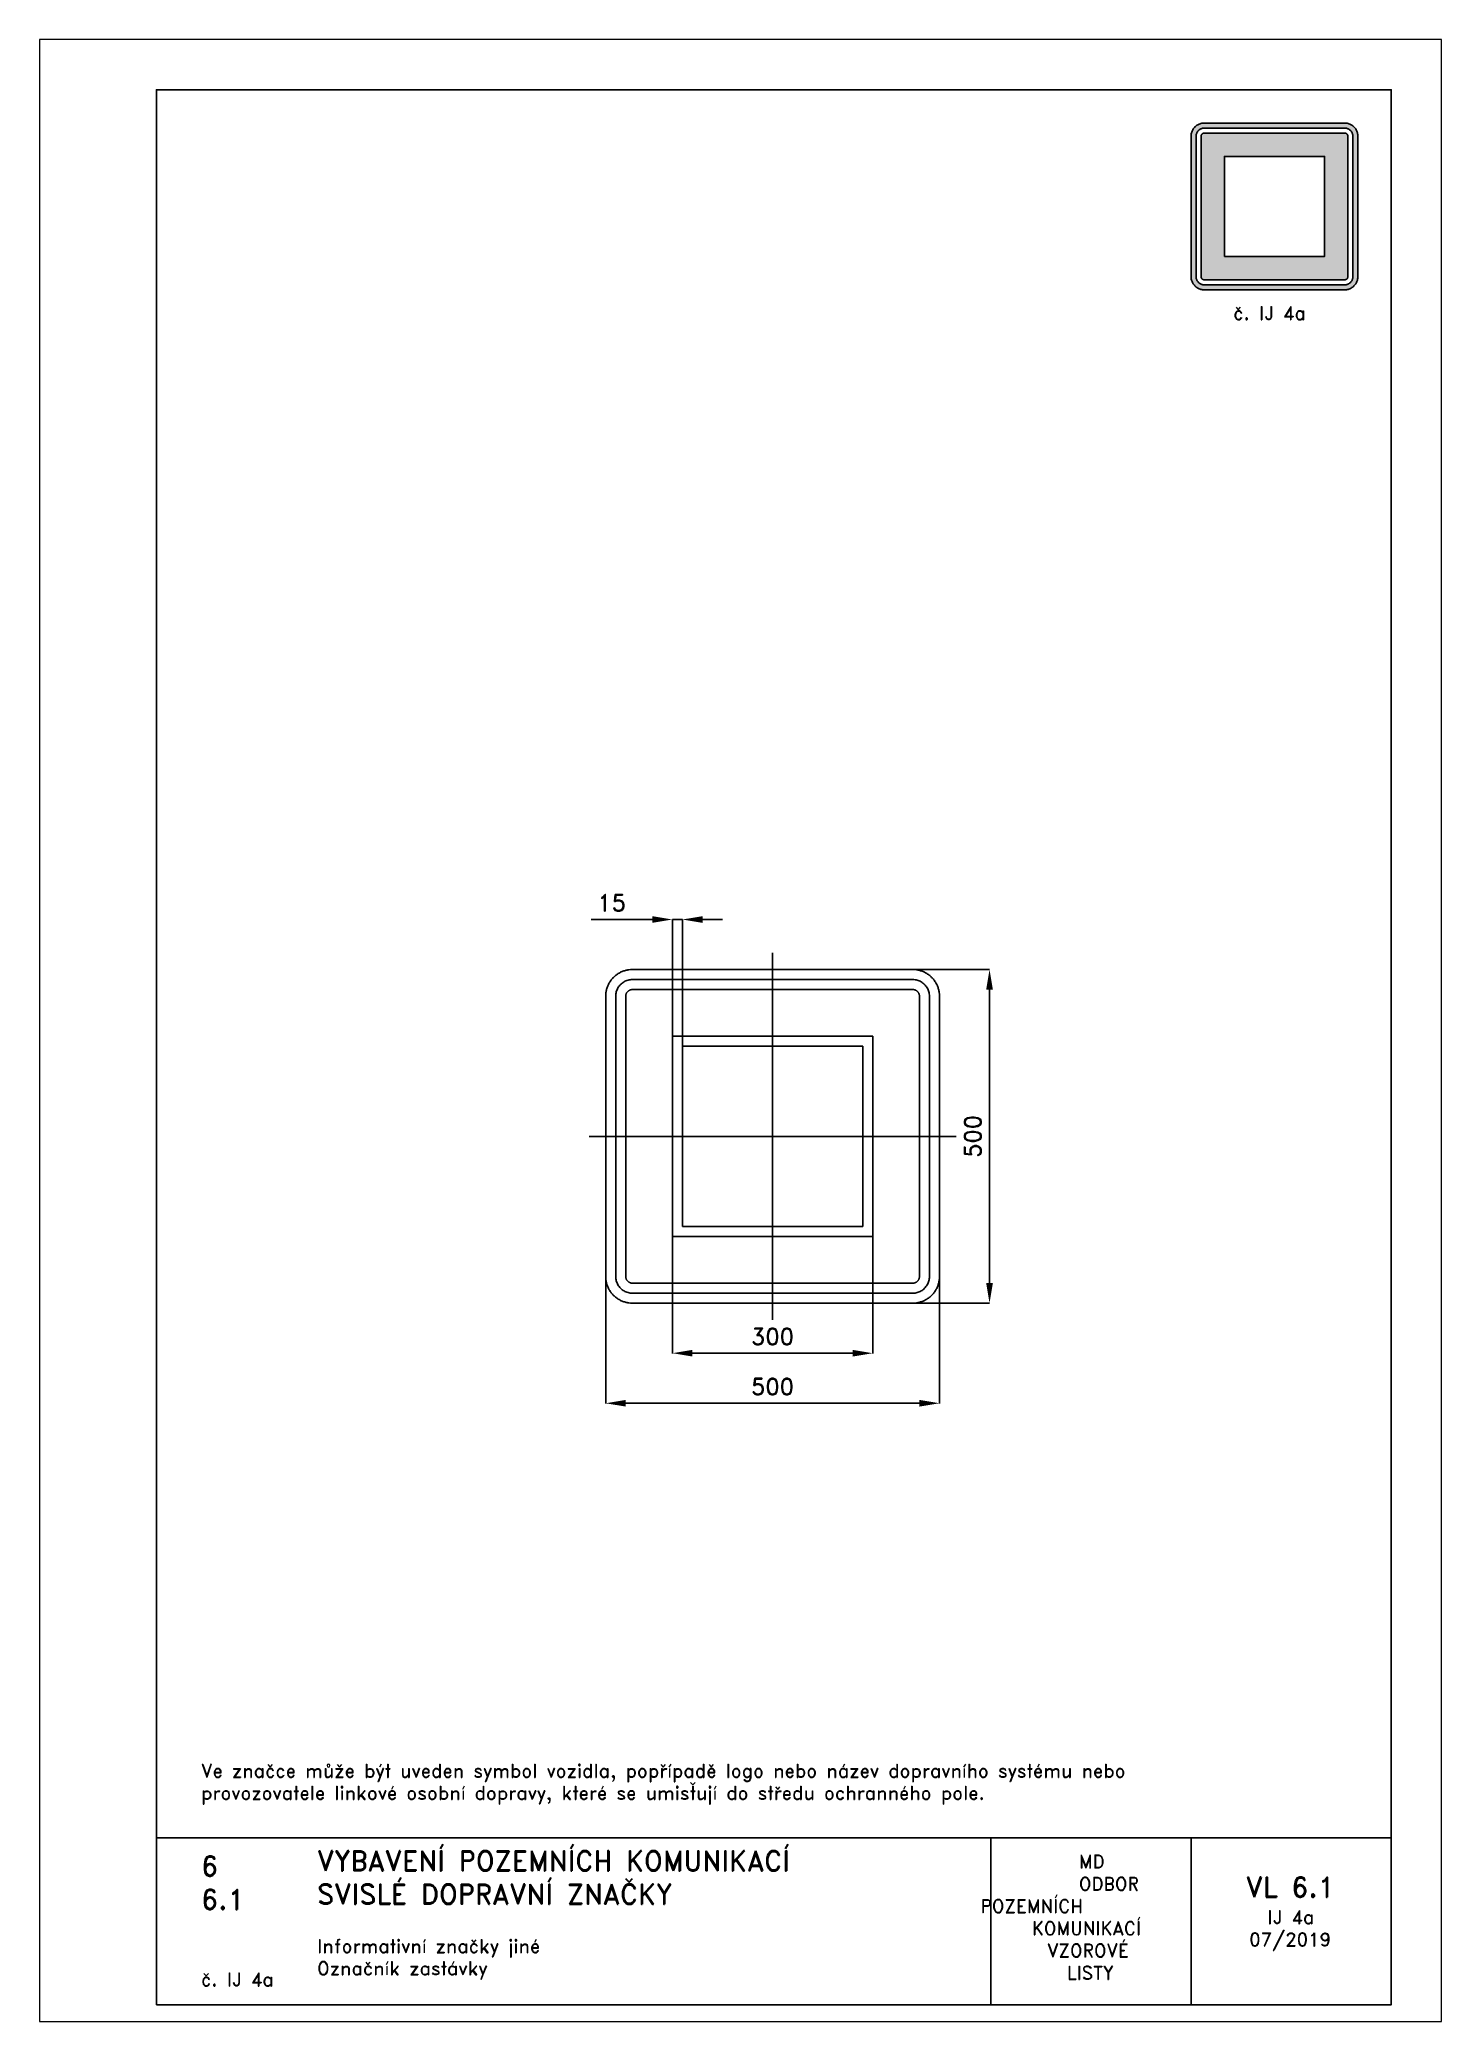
# Paper-space layout 'IJ 4a' of a CAD drawing. Header units: millimetres. Extents: x 0 to 210, y 0 to 297.
# The model-space entities are those that its viewports show. They can reach past a viewport. Long polylines and large blocks are cut down to what shows.
import ezdxf

# ---------------------------------------------------------------- set-up
doc = ezdxf.new("R2010")
doc.units = ezdxf.units.MM
doc.header["$LTSCALE"] = 5
doc.linetypes.add('ČERCHOVANÁX2', pattern=[2, 1, -0.5, 0, -0.5])
doc.linetypes.add('ČÁRKOVANÁX2', pattern=[1.5, 1, -0.5])
for name, color, linetype in [('Kóty', 2, 'Continuous'), ('Rozpiska', 7, 'Continuous'), ('Značka', 7, 'Continuous')]:
    doc.layers.add(name, color=color, linetype=linetype)
doc.layers.add('Rámeček', color=6, linetype='Continuous', plot=False)
doc.styles.get("Standard").update_dxf_attribs({"font": 'romand.shx', "height": 25})
doc.dimstyles.get("Standard").update_dxf_attribs({"dimtxt": 25, "dimasz": 30, "dimexe": 0.18, "dimexo": 0.0625, "dimgap": 12.5, "dimtad": 1, "dimdec": 0, "dimzin": 0, "dimdsep": 46, "dimtxsty": 'Standard', "dimcen": 0.09, "dimadec": 0, "dimazin": 0, "dimtfac": 1, "dimtdec": 0, "dimtofl": 0, "dimtmove": 0, "dimatfit": 3, "dimfxl": 1, "dimtolj": 1, "dimtzin": 0, "dimarcsym": 0})

psp = doc.layouts.new('IJ 4a')

# ---------------------------------------------------------------- texts
at = {"layer": 'Rozpiska', "color": 7, "attachment_point": 1}
for s, width, gutter_width, heights, insert, char_height in [('\\pi6.30952;č. IJ 4a', 25, 75, [0], (172.5, 257), 2), ('Ve značce může být uveden symbol vozidla, popřípadě logo nebo název dopravního systému nebo provozovatele linkové osobní dopravy, které se umisťují do středu ochranného pole.{\\H1.83333x; }', 165.595, 100, [0], (24.17, 38.57), 2), ('6', 149.0422, 100, [0], (24.17, 24.77), 3), ('{\\C6;VYBAVENÍ POZEMNÍCH KOMUNIKACÍ\\P}SVISLÉ DOPRAVNÍ ZNAČKY{\\H1.34524x; }', 149.0422, 100, [0], (41.56, 25.56), 3), ('\\pi14.7414;{\\C6;MD\\P\\pi2.36044;}ODBOR POZEMNÍCH{\\H1.57143x; }\\P\\pi7.69378;KOMUNIKACÍ{\\H1.5x; }\\P\\pi9.97949;{\\C6;VZOROVÉ\\H1.47619x; \\H0.67742x;\\P\\pi12.93187;LISTY\\H1.26984x; }', 33.1018, 100, [0], (140.95, 24.95), 2), ('\\pi1.03113;{\\H1.5x;\\C6;VL 6.1\\P\\pi4.2692;\\H0.66667x;IJ 4a\\H1.66666x; \\H0.6x;\\P\\pi1.5549;07/2019\\H1.80159x; }', 16.0623, 100, [0], (179.66, 21.61), 2), ('6.1', 149.0422, 100, [0], (24.17, 19.78), 3), ('{\\C6;Informativní značky jiné\\P}Označník zastávky{\\H1.83333x; }', 149.0422, 100, [0], (41.56, 12.29), 2), ('{\\C6;č. IJ 4a}', 14.7386, 100, [2.67], (24.17, 7.28), 2)]:
    psp.add_mtext_dynamic_manual_height_columns(s, width=width, gutter_width=gutter_width, heights=heights, dxfattribs=dict(at, insert=insert, char_height=char_height))

msp = doc.modelspace()

# ---------------------------------------------------------------- blocks, each defined once
blk = doc.blocks.new('*D0')
at = {"layer": 'Defpoints', "color": 0, "transparency": 16777216}
for p in [(-150, -150), (150, -150), (150, -325)]:
    blk.add_point(p, dxfattribs=at)
at = {"layer": 'Kóty', "color": 0, "lineweight": -2, "transparency": 16777216}
for p, q in [((-150, -150.0625), (-150, -325.18)), ((150, -150.0625), (150, -325.18)), ((-120, -325), (120, -325))]:
    blk.add_line(p, q, dxfattribs=at)
at = {"layer": 'Kóty', "color": 0, "transparency": 16777216}
for points in [[(-120, -320), (-120, -330), (-150, -325)], [(120, -320), (120, -330), (150, -325)]]:
    blk.add_solid(points, dxfattribs=at)
at = {"layer": 'Kóty', "color": 0, "transparency": 16777216, "insert": (0, -300), "char_height": 25, "attachment_point": 5}
blk.add_mtext('\\A1;300', dxfattribs=at)
blk = doc.blocks.new('*D1')
at = {"layer": 'Defpoints', "color": 0, "transparency": 16777216}
for p in [(-150, 325), (-150, 150), (-135, 135)]:
    blk.add_point(p, dxfattribs=at)
at = {"layer": 'Kóty', "color": 0, "lineweight": -2, "transparency": 16777216}
for p, q in [((-180, 325), (-271.9, 325)), ((-150, 150.1), (-150, 325.2)), ((-135, 135.1), (-135, 325.2)), ((-105, 325), (-75, 325))]:
    blk.add_line(p, q, dxfattribs=at)
at = {"layer": 'Kóty', "color": 0, "transparency": 16777216}
for points in [[(-180, 330), (-180, 320), (-150, 325)], [(-105, 330), (-105, 320), (-135, 325)]]:
    blk.add_solid(points, dxfattribs=at)
at = {"layer": 'Kóty', "color": 0, "transparency": 16777216, "insert": (-241, 350), "char_height": 25, "attachment_point": 5}
blk.add_mtext('\\A1;15', dxfattribs=at)
blk = doc.blocks.new('*D2')
at = {"layer": 'Defpoints', "color": 0, "transparency": 16777216}
for p in [(-250, -191.3), (250, -185.6), (250, -400)]:
    blk.add_point(p, dxfattribs=at)
at = {"layer": 'Kóty', "color": 0, "lineweight": -2, "transparency": 16777216}
for p, q in [((-250, -191.4), (-250, -400.2)), ((250, -185.7), (250, -400.2)), ((-220, -400), (220, -400))]:
    blk.add_line(p, q, dxfattribs=at)
at = {"layer": 'Kóty', "color": 0, "transparency": 16777216}
for points in [[(-220, -395), (-220, -405), (-250, -400)], [(220, -395), (220, -405), (250, -400)]]:
    blk.add_solid(points, dxfattribs=at)
at = {"layer": 'Kóty', "color": 0, "transparency": 16777216, "insert": (0, -375), "char_height": 25, "attachment_point": 5}
blk.add_mtext('\\A1;500', dxfattribs=at)
blk = doc.blocks.new('*D3')
at = {"layer": 'Defpoints', "color": 0, "transparency": 16777216}
for p in [(188.5, 250), (188.5, -250), (325, -250)]:
    blk.add_point(p, dxfattribs=at)
at = {"layer": 'Kóty', "color": 0, "lineweight": -2, "transparency": 16777216}
for p, q in [((188.5, 250), (325.2, 250)), ((325, 220), (325, -220)), ((188.5, -250), (325.2, -250))]:
    blk.add_line(p, q, dxfattribs=at)
at = {"layer": 'Kóty', "color": 0, "transparency": 16777216}
for points in [[(320, 220), (330, 220), (325, 250)], [(320, -220), (330, -220), (325, -250)]]:
    blk.add_solid(points, dxfattribs=at)
at = {"layer": 'Kóty', "color": 0, "transparency": 16777216, "insert": (300, 0), "char_height": 25, "attachment_point": 5, "rotation": 90}
blk.add_mtext('\\A1;500', dxfattribs=at)

# ---------------------------------------------------------------- dimensions: what is measured, and where the dimension line sits
at = {"layer": 'Kóty'}
for base, p1, p2, picture, middle in [((-150, 325), (-135, 135), (-150, 150), '*D1', (-240.95238, 350)), ((150, -325), (-150, -150), (150, -150), '*D0', (0, -300)), ((250, -400), (-250, -191.29864), (250, -185.61077), '*D2', (0, -375))]:
    dim = msp.add_linear_dim(base=base, p1=p1, p2=p2, dimstyle='Standard', dxfattribs=at)
    dim.commit()
    dim.dimension.update_dxf_attribs({"geometry": picture, "text_midpoint": middle})
dim = msp.add_linear_dim(base=(325, -250), p1=(188.45193, 250), p2=(188.45193, -250), angle=90, dimstyle='Standard', dxfattribs=at)
dim.commit()
dim.dimension.update_dxf_attribs({"geometry": '*D3', "text_midpoint": (300, 0)})

# ---------------------------------------------------------------- linework, layer by layer
at = {"layer": 'Kóty'}
msp.add_lwpolyline([(-150, 325), (-135, 325)], dxfattribs=at)
at = {"layer": 'Značka', "color": 6, "linetype": 'ČERCHOVANÁX2', "ltscale": 5}
for points in [[(0, -275), (0, 275)], [(275, 0), (-275, 0)]]:
    msp.add_lwpolyline(points, dxfattribs=at)
at = {"layer": 'Značka', "color": 5}
for points in [[(-210, -250), (-210.1571, -249.99953), (-210.3142, -249.99877, -0.0321801), (-215.4791, -249.63698, -0.0354434), (-220.5549, -248.5823, -0.0362668), (-225.4636, -246.92272, -0.0344204), (-230.0906, -244.5885, -0.0337219), (-234.4017, -241.714, -0.0340852), (-238.2843, -238.2843, -0.0342085), (-241.7172, -234.4026, -0.0342291), (-244.5885, -230.0906, -0.0340447), (-246.90606, -225.4605, -0.0334123), (-248.5823, -220.5549, -0.0341271), (-249.65419, -215.4767, -0.0367448), (-249.99877, -210.3142), (-249.99957, -210.1571), (-250, -210), (-250, 210), (-249.99953, 210.157), (-249.99877, 210.314, -0.0321801), (-249.63698, 215.479, -0.0354428), (-248.5823, 220.555, -0.0362665), (-246.92272, 225.464, -0.0344241), (-244.5885, 230.091, -0.0337225), (-241.714, 234.402, -0.034083), (-238.2843, 238.284, -0.0342087), (-234.4026, 241.717, -0.0342274), (-230.0906, 244.589, -0.0340423), (-225.4605, 246.906, -0.0334108), (-220.5549, 248.582, -0.0341232), (-215.4767, 249.654, -0.0367409), (-210.3142, 249.999), (-210.1571, 250), (-210, 250), (210, 250), (210.157, 250), (210.314, 249.999, -0.0321733), (215.479, 249.637, -0.0354414), (220.555, 248.582, -0.0362649), (225.464, 246.923, -0.0344221), (230.091, 244.589, -0.033722), (234.402, 241.714, -0.0340859), (238.284, 238.284, -0.0342102), (241.717, 234.403, -0.0342306), (244.589, 230.091, -0.0340449), (246.906, 225.46, -0.0334101), (248.582, 220.555, -0.0341234), (249.654, 215.477, -0.0367408), (249.999, 210.314), (250, 210.157), (250, 210), (250, -210), (250, -210.1571), (249.999, -210.3142, -0.0321733), (249.637, -215.4791, -0.0354419), (248.582, -220.5549, -0.0362652), (246.923, -225.4636, -0.0344184), (244.589, -230.0906, -0.0337214), (241.714, -234.4017, -0.0340882), (238.284, -238.2843, -0.03421), (234.403, -241.7172, -0.0342323), (230.091, -244.5885, -0.0340473), (225.46, -246.90606, -0.0334115), (220.555, -248.5823, -0.0341273), (215.477, -249.65419, -0.0367447), (210.314, -249.99877), (210.157, -249.99957), (210, -250), (-210, -250)], [(-210, -235), (-210.0982, -234.9997), (-210.1963, -234.9992, -0.0321798), (-213.4244, -234.7731, -0.0354429), (-216.5968, -234.1139, -0.0362677), (-219.6648, -233.0767, -0.0344205), (-222.5566, -231.6178, -0.0337215), (-225.2511, -229.8212, -0.0340848), (-227.6777, -227.6777, -0.0342086), (-229.8233, -225.2516, -0.03423), (-231.6178, -222.5566, -0.0340449), (-233.0663, -219.6628, -0.0334124), (-234.1139, -216.5968, -0.0341266), (-234.7839, -213.4229, -0.0367452), (-234.9992, -210.1963), (-234.9997, -210.0982), (-235, -210), (-235, 210), (-234.9997, 210.098), (-234.9992, 210.196, -0.0321794), (-234.7731, 213.424, -0.0354409), (-234.1139, 216.597, -0.0362701), (-233.0767, 219.665, -0.0344167), (-231.6178, 222.557, -0.0337191), (-229.8212, 225.251, -0.0340775), (-227.6777, 227.678, -0.0342077), (-225.2516, 229.823, -0.0342271), (-222.5566, 231.618, -0.0340522), (-219.6628, 233.066, -0.0334164), (-216.5968, 234.114, -0.0341289), (-213.4229, 234.784, -0.0367458), (-210.1963, 234.999), (-210.0982, 235), (-210, 235), (210, 235), (210.098, 235), (210.196, 234.999, -0.0321788), (213.424, 234.773, -0.0354489), (216.597, 234.114, -0.0362846), (219.665, 233.077, -0.0344204), (222.557, 231.618, -0.0337284), (225.251, 229.821, -0.0340718), (227.678, 227.678, -0.0342138), (229.823, 225.252, -0.0342246), (231.618, 222.557, -0.034047), (233.066, 219.663, -0.0334159), (234.114, 216.597, -0.0341269), (234.784, 213.423, -0.0367459), (234.999, 210.196), (235, 210.098), (235, 210), (235, -210), (235, -210.0982), (234.999, -210.1963, -0.0321792), (234.773, -213.4244, -0.0354509), (234.114, -216.5968, -0.0362822), (233.077, -219.6648, -0.0344242), (231.618, -222.5566, -0.0337308), (229.821, -225.2511, -0.0340791), (227.678, -227.6777, -0.0342147), (225.252, -229.8233, -0.0342275), (222.557, -231.6178, -0.0340397), (219.663, -233.0663, -0.033412), (216.597, -234.1139, -0.0341246), (213.423, -234.7839, -0.0367453), (210.196, -234.9992), (210.098, -234.9997), (210, -235), (-210, -235)], [(-210, -220), (210, -220), (210.039, -219.9999), (210.079, -219.9997, 0.0321773), (211.37, -219.9092, 0.0354428), (212.639, -219.6456, 0.0362704), (213.866, -219.2307, 0.0344223), (215.023, -218.6471, 0.0337338), (216.1, -217.9285, 0.0340721), (217.071, -217.0711, 0.0342056), (217.929, -216.1006, 0.0342245), (218.647, -215.0227, 0.0340462), (219.227, -213.8651, 0.0334164), (219.646, -212.6387, 0.0341516), (219.914, -211.3692, 0.0367407), (220, -210.0785), (220, -210.0393), (220, -210), (220, 210), (220, 210.039), (220, 210.079, 0.0321773), (219.909, 211.37, 0.0354428), (219.646, 212.639, 0.0362594), (219.231, 213.866, 0.0344248), (218.647, 215.023, 0.0337413), (217.928, 216.1, 0.0340656), (217.071, 217.071, 0.0341822), (216.101, 217.929, 0.0342257), (215.023, 218.647, 0.0340555), (213.865, 219.227, 0.0334253), (212.639, 219.646, 0.0341507), (211.369, 219.914, 0.0367426), (210.079, 220), (210.039, 220), (210, 220), (-210, 220), (-210.0393, 220), (-210.0785, 220), (-211.3698, 219.909, 0.0354421), (-212.6387, 219.646, 0.0362592), (-213.8659, 219.231, 0.0344219), (-215.0227, 218.647, 0.033732), (-216.1004, 217.928, 0.0340791), (-217.0711, 217.071, 0.0341845), (-217.9293, 216.101, 0.0342327), (-218.6471, 215.023, 0.0340529), (-219.2265, 213.865, 0.0334253), (-219.6456, 212.639, 0.0341277), (-219.9135, 211.369, 0.0367485), (-219.9997, 210.079), (-219.9999, 210.039), (-220, 210), (-220, -210), (-219.9999, -210.0393), (-219.9997, -210.0785, 0.0321795), (-219.9092, -211.3698, 0.0354421), (-219.6456, -212.6387, 0.0362702), (-219.2307, -213.8659, 0.0344195), (-218.6471, -215.0227, 0.0337245), (-217.9285, -216.1004, 0.0340857), (-217.0711, -217.0711, 0.0342079), (-216.1006, -217.9293, 0.0342315), (-215.0227, -218.6471, 0.0340435), (-213.8651, -219.2265, 0.0334165), (-212.6387, -219.6456, 0.0341286), (-211.3692, -219.9135, 0.0367466), (-210.0785, -219.9997), (-210.0393, -219.9999), (-210, -220)]]:
    msp.add_lwpolyline(points, format="xyb", dxfattribs=at)
msp.add_lwpolyline([(-150, -150), (-150, 150), (150, 150), (150, -150), (-150, -150)], dxfattribs=at)
at = {"layer": 'Značka', "color": 6, "linetype": 'ČÁRKOVANÁX2', "ltscale": 2.5}
msp.add_lwpolyline([(-135, -135), (-135, 135), (135, 135), (135, -135), (-135, -135)], dxfattribs=at)

msp.set_redraw_order([(e.dxf.handle, doc.entitydb.next_handle()) for e in msp.query("TEXT MTEXT ATTDEF DIMENSION ARC_DIMENSION")])  # texts and dimensions are drawn at this point

# ---------------------------------------------------------------- hatches: boundary and pattern name
at = {"layer": 'Značka'}
h = psp.add_hatch(color=170, dxfattribs=at)
h.dxf.hatch_style = 1
h.paths.add_polyline_path([(177.5, 264.5), (177.5, 279.5), (192.5, 279.5), (192.5, 264.5)], flags=0)
edge = h.paths.add_edge_path(flags=16)
edge.add_line((174.5, 260.25), (174.5, 260.25))
edge.add_line((174.5, 260.25), (174.49, 260.25))
edge.add_arc((174.5, 261.51), 1.26, 262.3072, 269.6797, ccw=False)
edge.add_arc((174.48, 261.4), 1.14, 254.2017, 262.3212, ccw=False)
edge.add_arc((174.45, 261.38), 1.12, 247.167, 255.4753, ccw=False)
edge.add_arc((174.47, 261.43), 1.18, 239.2865, 247.172, ccw=False)
edge.add_arc((174.47, 261.46), 1.2, 232.4433, 240.1687, ccw=False)
edge.add_arc((174.46, 261.45), 1.19, 224.6404, 232.449, ccw=False)
edge.add_arc((174.45, 261.46), 1.18, 217.5705, 225.4075, ccw=False)
edge.add_arc((174.45, 261.46), 1.18, 209.7372, 217.5791, ccw=False)
edge.add_arc((174.44, 261.48), 1.19, 202.6906, 210.4901, ccw=False)
edge.add_arc((174.47, 261.48), 1.21, 195.0371, 202.6918, ccw=False)
edge.add_arc((174.44, 261.49), 1.19, 188.0108, 195.8291, ccw=False)
edge.add_arc((174.35, 261.48), 1.1, 179.6087, 188.0263, ccw=False)
edge.add_line((173.25, 261.49), (173.25, 261.5))
edge.add_line((173.25, 261.5), (173.25, 261.5))
edge.add_line((173.25, 261.5), (173.25, 282.5))
edge.add_line((173.25, 282.5), (173.25, 282.5))
edge.add_line((173.25, 282.5), (173.25, 282.51))
edge.add_arc((174.51, 282.5), 1.26, 172.3071, 179.6796, ccw=False)
edge.add_arc((174.4, 282.52), 1.14, 164.2041, 172.3231, ccw=False)
edge.add_arc((174.38, 282.55), 1.12, 157.1667, 165.4756, ccw=False)
edge.add_arc((174.43, 282.53), 1.18, 149.2885, 157.1732, ccw=False)
edge.add_arc((174.46, 282.53), 1.2, 142.4386, 150.1636, ccw=False)
edge.add_arc((174.45, 282.54), 1.19, 134.6459, 142.4529, ccw=False)
edge.add_arc((174.46, 282.55), 1.18, 127.5626, 135.3994, ccw=False)
edge.add_arc((174.46, 282.55), 1.18, 119.7449, 127.5861, ccw=False)
edge.add_arc((174.48, 282.56), 1.19, 112.6819, 120.4831, ccw=False)
edge.add_arc((174.49, 282.53), 1.21, 105.0433, 112.6989, ccw=False)
edge.add_arc((174.49, 282.56), 1.19, 98.0106, 105.8293, ccw=False)
edge.add_arc((174.48, 282.65), 1.1, 89.6033, 98.0211, ccw=False)
edge.add_line((174.49, 283.75), (174.5, 283.75))
edge.add_line((174.5, 283.75), (174.5, 283.75))
edge.add_line((174.5, 283.75), (195.5, 283.75))
edge.add_line((195.5, 283.75), (195.5, 283.75))
edge.add_line((195.5, 283.75), (195.51, 283.75))
edge.add_arc((195.5, 282.49), 1.26, 82.309, 89.6813, ccw=False)
edge.add_arc((195.52, 282.6), 1.14, 74.2066, 82.3275, ccw=False)
edge.add_arc((195.55, 282.62), 1.12, 67.1684, 75.4806, ccw=False)
edge.add_arc((195.53, 282.57), 1.18, 59.2865, 67.172, ccw=False)
edge.add_arc((195.53, 282.54), 1.2, 52.4317, 60.1587, ccw=False)
edge.add_arc((195.54, 282.55), 1.19, 44.6532, 52.4589, ccw=False)
edge.add_arc((195.55, 282.54), 1.18, 37.5631, 45.4013, ccw=False)
edge.add_arc((195.55, 282.54), 1.18, 29.7452, 37.5858, ccw=False)
edge.add_arc((195.56, 282.52), 1.19, 22.6809, 30.4809, ccw=False)
edge.add_arc((195.53, 282.51), 1.21, 15.0434, 22.6989, ccw=False)
edge.add_arc((195.56, 282.51), 1.19, 8.0104, 15.8287, ccw=False)
edge.add_arc((195.65, 282.52), 1.1, -0.3972, 8.0206, ccw=False)
edge.add_line((196.75, 282.51), (196.75, 282.5))
edge.add_line((196.75, 282.5), (196.75, 282.5))
edge.add_line((196.75, 282.5), (196.75, 261.5))
edge.add_line((196.75, 261.5), (196.75, 261.5))
edge.add_line((196.75, 261.5), (196.75, 261.49))
edge.add_arc((195.49, 261.5), 1.26, 352.3091, 359.6814, ccw=False)
edge.add_arc((195.6, 261.48), 1.14, 344.2042, 352.3256, ccw=False)
edge.add_arc((195.62, 261.45), 1.12, 337.1687, 345.4803, ccw=False)
edge.add_arc((195.57, 261.47), 1.18, 329.2845, 337.1708, ccw=False)
edge.add_arc((195.54, 261.47), 1.2, 322.4363, 330.1639, ccw=False)
edge.add_arc((195.55, 261.46), 1.19, 314.6477, 322.455, ccw=False)
edge.add_arc((195.54, 261.45), 1.18, 307.571, 315.4093, ccw=False)
edge.add_arc((195.54, 261.45), 1.18, 299.7375, 307.5788, ccw=False)
edge.add_arc((195.52, 261.44), 1.19, 292.6896, 300.488, ccw=False)
edge.add_arc((195.52, 261.47), 1.21, 285.0371, 292.6917, ccw=False)
edge.add_arc((195.51, 261.44), 1.19, 278.0107, 285.8285, ccw=False)
edge.add_arc((195.52, 261.35), 1.1, 269.6082, 278.0258, ccw=False)
edge.add_line((195.51, 260.25), (195.5, 260.25))
edge.add_line((195.5, 260.25), (195.5, 260.25))
edge.add_line((195.5, 260.25), (174.5, 260.25))
edge = h.paths.add_edge_path(flags=0)
edge.add_line((174.5, 261), (195.5, 261))
edge.add_line((195.5, 261), (195.5, 261))
edge.add_line((195.5, 261), (195.5, 261))
edge.add_arc((195.5, 261.5), 0.503, 270.3239, 277.6959)
edge.add_arc((195.51, 261.46), 0.458, 277.675, 285.7945)
edge.add_arc((195.52, 261.45), 0.447, 284.5281, 292.837)
edge.add_arc((195.51, 261.47), 0.471, 292.8238, 300.7097)
edge.add_arc((195.51, 261.48), 0.48, 299.848, 307.5763)
edge.add_arc((195.52, 261.48), 0.476, 307.5419, 315.3476)
edge.add_arc((195.52, 261.48), 0.474, 314.6026, 322.4389)
edge.add_arc((195.52, 261.48), 0.474, 322.4117, 330.2523)
edge.add_arc((195.52, 261.49), 0.476, 329.4876, 337.2874)
edge.add_arc((195.51, 261.49), 0.485, 337.3094, 344.9651)
edge.add_arc((195.52, 261.5), 0.475, 344.1675, 351.9915)
edge.add_arc((195.56, 261.49), 0.441, 351.9797, 360.3963)
edge.add_line((196, 261.5), (196, 261.5))
edge.add_line((196, 261.5), (196, 261.5))
edge.add_line((196, 261.5), (196, 282.5))
edge.add_line((196, 282.5), (196, 282.5))
edge.add_line((196, 282.5), (196, 282.5))
edge.add_arc((195.5, 282.5), 0.503, 0.346, 7.718)
edge.add_arc((195.54, 282.51), 0.458, 7.649, 15.7685)
edge.add_arc((195.55, 282.52), 0.447, 14.5335, 22.8399)
edge.add_arc((195.53, 282.51), 0.471, 22.8393, 30.7258)
edge.add_arc((195.52, 282.51), 0.48, 29.8619, 37.5919)
edge.add_arc((195.52, 282.52), 0.476, 37.5293, 45.3336)
edge.add_arc((195.52, 282.52), 0.474, 44.5906, 52.4215)
edge.add_arc((195.52, 282.52), 0.474, 52.414, 60.2549)
edge.add_arc((195.51, 282.52), 0.476, 59.4944, 67.2963)
edge.add_arc((195.51, 282.51), 0.485, 67.3027, 74.9604)
edge.add_arc((195.5, 282.52), 0.476, 74.1722, 81.9959)
edge.add_arc((195.51, 282.56), 0.44, 81.9774, 90.3944)
edge.add_line((195.5, 283), (195.5, 283))
edge.add_line((195.5, 283), (195.5, 283))
edge.add_line((195.5, 283), (174.5, 283))
edge.add_line((174.5, 283), (174.5, 283))
edge.add_line((174.5, 283), (174.5, 283))
edge.add_line((174.5, 283), (174.43, 283))
edge.add_arc((174.49, 282.54), 0.458, 97.65, 105.7693)
edge.add_arc((174.48, 282.55), 0.447, 104.5307, 112.8371)
edge.add_arc((174.49, 282.53), 0.471, 112.8436, 120.7294)
edge.add_arc((174.49, 282.52), 0.481, 119.8458, 127.5736)
edge.add_arc((174.48, 282.52), 0.476, 127.5366, 135.3439)
edge.add_arc((174.48, 282.52), 0.474, 134.5837, 142.4152)
edge.add_arc((174.48, 282.52), 0.473, 142.4206, 150.2631)
edge.add_arc((174.48, 282.51), 0.476, 149.5185, 157.3198)
edge.add_arc((174.49, 282.51), 0.485, 157.2985, 164.9562)
edge.add_arc((174.48, 282.5), 0.476, 164.1792, 171.9976)
edge.add_arc((174.44, 282.51), 0.44, 171.9679, 180.3863)
edge.add_line((174, 282.5), (174, 282.5))
edge.add_line((174, 282.5), (174, 282.5))
edge.add_line((174, 282.5), (174, 261.5))
edge.add_line((174, 261.5), (174, 261.5))
edge.add_line((174, 261.5), (174, 261.5))
edge.add_arc((174.5, 261.5), 0.503, 180.3228, 187.6952)
edge.add_arc((174.46, 261.49), 0.458, 187.676, 195.7953)
edge.add_arc((174.45, 261.48), 0.447, 194.5253, 202.8341)
edge.add_arc((174.47, 261.49), 0.471, 202.8281, 210.7134)
edge.add_arc((174.48, 261.49), 0.481, 209.8319, 217.5581)
edge.add_arc((174.48, 261.48), 0.476, 217.5491, 225.3579)
edge.add_arc((174.48, 261.48), 0.474, 224.5957, 232.4325)
edge.add_arc((174.48, 261.48), 0.473, 232.4183, 240.2605)
edge.add_arc((174.49, 261.48), 0.476, 239.5116, 247.3108)
edge.add_arc((174.49, 261.49), 0.485, 247.3052, 254.9609)
edge.add_arc((174.5, 261.48), 0.476, 254.1745, 261.9932)
edge.add_arc((174.49, 261.44), 0.441, 261.9702, 270.3881)
edge.add_line((174.5, 261), (174.5, 261))
edge.add_line((174.5, 261), (174.5, 261))
edge = h.paths.add_edge_path()
edge.add_line((174.5, 259.5), (174.49, 259.5))
edge.add_line((174.49, 259.5), (174.48, 259.5))
edge.add_arc((174.5, 261.51), 2.01, 262.3068, 269.6794, ccw=False)
edge.add_arc((174.47, 261.33), 1.83, 254.202, 262.3216, ccw=False)
edge.add_arc((174.42, 261.3), 1.79, 247.1661, 255.4742, ccw=False)
edge.add_arc((174.46, 261.39), 1.88, 239.2873, 247.1728, ccw=False)
edge.add_arc((174.45, 261.44), 1.92, 232.4432, 240.1687, ccw=False)
edge.add_arc((174.44, 261.42), 1.9, 224.6398, 232.4486, ccw=False)
edge.add_arc((174.42, 261.44), 1.9, 217.5704, 225.4074, ccw=False)
edge.add_arc((174.42, 261.44), 1.89, 209.7383, 217.5799, ccw=False)
edge.add_arc((174.41, 261.46), 1.9, 202.6902, 210.4896, ccw=False)
edge.add_arc((174.45, 261.48), 1.94, 195.0379, 202.6926, ccw=False)
edge.add_arc((174.4, 261.49), 1.9, 188.0097, 195.828, ccw=False)
edge.add_arc((174.26, 261.47), 1.76, 179.6099, 188.0274, ccw=False)
edge.add_line((172.5, 261.48), (172.5, 261.49))
edge.add_line((172.5, 261.49), (172.5, 261.5))
edge.add_line((172.5, 261.5), (172.5, 282.5))
edge.add_line((172.5, 282.5), (172.5, 282.51))
edge.add_line((172.5, 282.51), (172.5, 282.52))
edge.add_arc((174.51, 282.5), 2.01, 172.3069, 179.6795, ccw=False)
edge.add_arc((174.33, 282.53), 1.83, 164.2025, 172.322, ccw=False)
edge.add_arc((174.3, 282.58), 1.79, 157.1672, 165.4752, ccw=False)
edge.add_arc((174.39, 282.54), 1.88, 149.2869, 157.1732, ccw=False)
edge.add_arc((174.44, 282.55), 1.92, 142.4425, 150.1682, ccw=False)
edge.add_arc((174.42, 282.56), 1.9, 134.6357, 142.4439, ccw=False)
edge.add_arc((174.44, 282.58), 1.9, 127.5712, 135.4082, ccw=False)
edge.add_arc((174.44, 282.58), 1.89, 119.7449, 127.5862, ccw=False)
edge.add_arc((174.46, 282.59), 1.9, 112.6849, 120.4838, ccw=False)
edge.add_arc((174.48, 282.55), 1.94, 105.0356, 112.6899, ccw=False)
edge.add_arc((174.49, 282.6), 1.9, 98.0113, 105.8288, ccw=False)
edge.add_arc((174.47, 282.74), 1.76, 89.615, 98.0316, ccw=False)
edge.add_line((174.48, 284.5), (174.49, 284.5))
edge.add_line((174.49, 284.5), (174.5, 284.5))
edge.add_line((174.5, 284.5), (195.5, 284.5))
edge.add_line((195.5, 284.5), (195.51, 284.5))
edge.add_line((195.51, 284.5), (195.52, 284.5))
edge.add_arc((195.5, 282.49), 2.01, 82.3053, 89.6764, ccw=False)
edge.add_arc((195.53, 282.67), 1.83, 74.1992, 82.3183, ccw=False)
edge.add_arc((195.58, 282.7), 1.79, 67.1735, 75.4811, ccw=False)
edge.add_arc((195.54, 282.61), 1.88, 59.2893, 67.1752, ccw=False)
edge.add_arc((195.55, 282.56), 1.92, 52.4379, 60.1635, ccw=False)
edge.add_arc((195.56, 282.58), 1.9, 44.6329, 52.4418, ccw=False)
edge.add_arc((195.58, 282.56), 1.9, 37.5762, 45.4135, ccw=False)
edge.add_arc((195.58, 282.56), 1.89, 29.7445, 37.5865, ccw=False)
edge.add_arc((195.59, 282.54), 1.9, 22.6801, 30.4796, ccw=False)
edge.add_arc((195.55, 282.52), 1.94, 15.0378, 22.692, ccw=False)
edge.add_arc((195.6, 282.51), 1.9, 8.0118, 15.8292, ccw=False)
edge.add_arc((195.74, 282.53), 1.76, -0.3854, 8.0312, ccw=False)
edge.add_line((197.5, 282.52), (197.5, 282.51))
edge.add_line((197.5, 282.51), (197.5, 282.5))
edge.add_line((197.5, 282.5), (197.5, 261.5))
edge.add_line((197.5, 261.5), (197.5, 261.49))
edge.add_line((197.5, 261.49), (197.5, 261.48))
edge.add_arc((195.49, 261.5), 2.01, 352.3053, 359.6763, ccw=False)
edge.add_arc((195.67, 261.47), 1.83, 344.1987, 352.318, ccw=False)
edge.add_arc((195.7, 261.42), 1.79, 337.1724, 345.4801, ccw=False)
edge.add_arc((195.61, 261.46), 1.88, 329.2897, 337.1747, ccw=False)
edge.add_arc((195.56, 261.45), 1.92, 322.4386, 330.1641, ccw=False)
edge.add_arc((195.58, 261.44), 1.9, 314.637, 322.4464, ccw=False)
edge.add_arc((195.56, 261.42), 1.9, 307.5754, 315.4127, ccw=False)
edge.add_arc((195.57, 261.42), 1.89, 299.7379, 307.5803, ccw=False)
edge.add_arc((195.54, 261.41), 1.9, 292.6854, 300.4855, ccw=False)
edge.add_arc((195.52, 261.45), 1.94, 285.0402, 292.6947, ccw=False)
edge.add_arc((195.51, 261.4), 1.9, 278.0101, 285.8285, ccw=False)
edge.add_arc((195.53, 261.26), 1.76, 269.6095, 278.027, ccw=False)
edge.add_line((195.52, 259.5), (195.51, 259.5))
edge.add_line((195.51, 259.5), (195.5, 259.5))
edge.add_line((195.5, 259.5), (174.5, 259.5))
h = psp.add_hatch(color=170, dxfattribs=at)
h.dxf.hatch_style = 1
h.paths.add_polyline_path([(177.5, 264.5), (177.5, 279.5), (192.5, 279.5), (192.5, 264.5)], flags=16)
edge = h.paths.add_edge_path()
edge.add_line((174.5, 261), (195.5, 261))
edge.add_line((195.5, 261), (195.5, 261))
edge.add_line((195.5, 261), (195.5, 261))
edge.add_arc((195.5, 261.5), 0.503, 270.3239, 277.6959)
edge.add_arc((195.51, 261.46), 0.458, 277.675, 285.7945)
edge.add_arc((195.52, 261.45), 0.447, 284.5281, 292.837)
edge.add_arc((195.51, 261.47), 0.471, 292.8238, 300.7097)
edge.add_arc((195.51, 261.48), 0.48, 299.848, 307.5763)
edge.add_arc((195.52, 261.48), 0.476, 307.5419, 315.3476)
edge.add_arc((195.52, 261.48), 0.474, 314.6026, 322.4389)
edge.add_arc((195.52, 261.48), 0.474, 322.4117, 330.2523)
edge.add_arc((195.52, 261.49), 0.476, 329.4876, 337.2874)
edge.add_arc((195.51, 261.49), 0.485, 337.3094, 344.9651)
edge.add_arc((195.52, 261.5), 0.475, 344.1675, 351.9915)
edge.add_arc((195.56, 261.49), 0.441, 351.9797, 360.3963)
edge.add_line((196, 261.5), (196, 261.5))
edge.add_line((196, 261.5), (196, 261.5))
edge.add_line((196, 261.5), (196, 282.5))
edge.add_line((196, 282.5), (196, 282.5))
edge.add_line((196, 282.5), (196, 282.5))
edge.add_arc((195.5, 282.5), 0.503, 0.346, 7.718)
edge.add_arc((195.54, 282.51), 0.458, 7.649, 15.7685)
edge.add_arc((195.55, 282.52), 0.447, 14.5335, 22.8399)
edge.add_arc((195.53, 282.51), 0.471, 22.8393, 30.7258)
edge.add_arc((195.52, 282.51), 0.48, 29.8619, 37.5919)
edge.add_arc((195.52, 282.52), 0.476, 37.5293, 45.3336)
edge.add_arc((195.52, 282.52), 0.474, 44.5906, 52.4215)
edge.add_arc((195.52, 282.52), 0.474, 52.414, 60.2549)
edge.add_arc((195.51, 282.52), 0.476, 59.4944, 67.2963)
edge.add_arc((195.51, 282.51), 0.485, 67.3027, 74.9604)
edge.add_arc((195.5, 282.52), 0.476, 74.1722, 81.9959)
edge.add_arc((195.51, 282.56), 0.44, 81.9774, 90.3944)
edge.add_line((195.5, 283), (195.5, 283))
edge.add_line((195.5, 283), (195.5, 283))
edge.add_line((195.5, 283), (174.5, 283))
edge.add_line((174.5, 283), (174.5, 283))
edge.add_line((174.5, 283), (174.5, 283))
edge.add_line((174.5, 283), (174.43, 283))
edge.add_arc((174.49, 282.54), 0.458, 97.65, 105.7693)
edge.add_arc((174.48, 282.55), 0.447, 104.5307, 112.8371)
edge.add_arc((174.49, 282.53), 0.471, 112.8436, 120.7294)
edge.add_arc((174.49, 282.52), 0.481, 119.8458, 127.5736)
edge.add_arc((174.48, 282.52), 0.476, 127.5366, 135.3439)
edge.add_arc((174.48, 282.52), 0.474, 134.5837, 142.4152)
edge.add_arc((174.48, 282.52), 0.473, 142.4206, 150.2631)
edge.add_arc((174.48, 282.51), 0.476, 149.5185, 157.3198)
edge.add_arc((174.49, 282.51), 0.485, 157.2985, 164.9562)
edge.add_arc((174.48, 282.5), 0.476, 164.1792, 171.9976)
edge.add_arc((174.44, 282.51), 0.44, 171.9679, 180.3863)
edge.add_line((174, 282.5), (174, 282.5))
edge.add_line((174, 282.5), (174, 282.5))
edge.add_line((174, 282.5), (174, 261.5))
edge.add_line((174, 261.5), (174, 261.5))
edge.add_line((174, 261.5), (174, 261.5))
edge.add_arc((174.5, 261.5), 0.503, 180.3228, 187.6952)
edge.add_arc((174.46, 261.49), 0.458, 187.676, 195.7953)
edge.add_arc((174.45, 261.48), 0.447, 194.5253, 202.8341)
edge.add_arc((174.47, 261.49), 0.471, 202.8281, 210.7134)
edge.add_arc((174.48, 261.49), 0.481, 209.8319, 217.5581)
edge.add_arc((174.48, 261.48), 0.476, 217.5491, 225.3579)
edge.add_arc((174.48, 261.48), 0.474, 224.5957, 232.4325)
edge.add_arc((174.48, 261.48), 0.473, 232.4183, 240.2605)
edge.add_arc((174.49, 261.48), 0.476, 239.5116, 247.3108)
edge.add_arc((174.49, 261.49), 0.485, 247.3052, 254.9609)
edge.add_arc((174.5, 261.48), 0.476, 254.1745, 261.9932)
edge.add_arc((174.49, 261.44), 0.441, 261.9702, 270.3881)
edge.add_line((174.5, 261), (174.5, 261))
edge.add_line((174.5, 261), (174.5, 261))

# ---------------------------------------------------------------- linework, layer by layer
at = {"layer": 'Rozpiska', "color": 7}
for p, q in [((17.5, 27.5), (202.5, 27.5)), ((142.5, 27.5), (142.5, 2.5)), ((172.5, 27.5), (172.5, 2.5))]:
    psp.add_line(p, q, dxfattribs=at)
psp.add_lwpolyline([(17.5, 2.5), (202.5, 2.5), (202.5, 289.5), (17.5, 289.5)], close=True, dxfattribs=at)
at = {"layer": 'Značka', "color": 170}
for points in [[(174.5, 259.5), (174.49, 259.5), (174.48, 259.5, -0.03218), (174.23, 259.52, -0.035443), (173.97, 259.57, -0.036267), (173.73, 259.65, -0.03442), (173.5, 259.77, -0.033722), (173.28, 259.91, -0.034085), (173.09, 260.09, -0.034209), (172.91, 260.28, -0.034229), (172.77, 260.5, -0.034045), (172.65, 260.73, -0.033412), (172.57, 260.97, -0.034127), (172.52, 261.23, -0.036745), (172.5, 261.48), (172.5, 261.49), (172.5, 261.5), (172.5, 282.5), (172.5, 282.51), (172.5, 282.52, -0.03218), (172.52, 282.77, -0.035443), (172.57, 283.03, -0.036267), (172.65, 283.27, -0.034424), (172.77, 283.5, -0.033723), (172.91, 283.72, -0.034083), (173.09, 283.91, -0.034209), (173.28, 284.09, -0.034227), (173.5, 284.23, -0.034042), (173.73, 284.35, -0.033411), (173.97, 284.43, -0.034123), (174.23, 284.48, -0.036741), (174.48, 284.5), (174.49, 284.5), (174.5, 284.5), (195.5, 284.5), (195.51, 284.5), (195.52, 284.5, -0.032173), (195.77, 284.48, -0.035441), (196.03, 284.43, -0.036265), (196.27, 284.35, -0.034422), (196.5, 284.23, -0.033722), (196.72, 284.09, -0.034086), (196.91, 283.91, -0.03421), (197.09, 283.72, -0.034231), (197.23, 283.5, -0.034045), (197.35, 283.27, -0.03341), (197.43, 283.03, -0.034123), (197.48, 282.77, -0.036741), (197.5, 282.52), (197.5, 282.51), (197.5, 282.5), (197.5, 261.5), (197.5, 261.49), (197.5, 261.48, -0.032173), (197.48, 261.23, -0.035442), (197.43, 260.97, -0.036265), (197.35, 260.73, -0.034418), (197.23, 260.5, -0.033721), (197.09, 260.28, -0.034088), (196.91, 260.09, -0.03421), (196.72, 259.91, -0.034232), (196.5, 259.77, -0.034047), (196.27, 259.65, -0.033411), (196.03, 259.57, -0.034127), (195.77, 259.52, -0.036745), (195.52, 259.5), (195.51, 259.5), (195.5, 259.5), (174.5, 259.5)], [(174.5, 260.25), (174.5, 260.25), (174.49, 260.25, -0.03218), (174.33, 260.26, -0.035443), (174.17, 260.29, -0.036268), (174.02, 260.35, -0.03442), (173.87, 260.42, -0.033721), (173.74, 260.51, -0.034085), (173.62, 260.62, -0.034209), (173.51, 260.74, -0.03423), (173.42, 260.87, -0.034045), (173.35, 261.02, -0.033412), (173.29, 261.17, -0.034127), (173.26, 261.33, -0.036745), (173.25, 261.49), (173.25, 261.5), (173.25, 261.5), (173.25, 282.5), (173.25, 282.5), (173.25, 282.51, -0.032179), (173.26, 282.67, -0.035441), (173.29, 282.83, -0.03627), (173.35, 282.98, -0.034417), (173.42, 283.13, -0.033719), (173.51, 283.26, -0.034077), (173.62, 283.38, -0.034208), (173.74, 283.49, -0.034227), (173.87, 283.58, -0.034052), (174.02, 283.65, -0.033416), (174.17, 283.71, -0.034129), (174.33, 283.74, -0.036746), (174.49, 283.75), (174.5, 283.75), (174.5, 283.75), (195.5, 283.75), (195.5, 283.75), (195.51, 283.75, -0.032179), (195.67, 283.74, -0.035449), (195.83, 283.71, -0.036285), (195.98, 283.65, -0.03442), (196.13, 283.58, -0.033728), (196.26, 283.49, -0.034072), (196.38, 283.38, -0.034214), (196.49, 283.26, -0.034225), (196.58, 283.13, -0.034047), (196.65, 282.98, -0.033416), (196.71, 282.83, -0.034127), (196.74, 282.67, -0.036746), (196.75, 282.51), (196.75, 282.5), (196.75, 282.5), (196.75, 261.5), (196.75, 261.5), (196.75, 261.49, -0.032179), (196.74, 261.33, -0.035451), (196.71, 261.17, -0.036282), (196.65, 261.02, -0.034424), (196.58, 260.87, -0.033731), (196.49, 260.74, -0.034079), (196.38, 260.62, -0.034215), (196.26, 260.51, -0.034228), (196.13, 260.42, -0.03404), (195.98, 260.35, -0.033412), (195.83, 260.29, -0.034125), (195.67, 260.26, -0.036745), (195.51, 260.25), (195.5, 260.25), (195.5, 260.25), (174.5, 260.25)], [(174.5, 261), (195.5, 261), (195.5, 261), (195.5, 261, 0.032177), (195.57, 261, 0.035443), (195.63, 261.02, 0.03627), (195.69, 261.04, 0.034422), (195.75, 261.07, 0.033734), (195.8, 261.1, 0.034072), (195.85, 261.15, 0.034206), (195.9, 261.19, 0.034224), (195.93, 261.25, 0.034046), (195.96, 261.31, 0.033416), (195.98, 261.37, 0.034152), (196, 261.43, 0.036741), (196, 261.5), (196, 261.5), (196, 261.5), (196, 282.5), (196, 282.5), (196, 282.5, 0.032177), (196, 282.57, 0.035443), (195.98, 282.63, 0.036259), (195.96, 282.69, 0.034425), (195.93, 282.75, 0.033741), (195.9, 282.8, 0.034066), (195.85, 282.85, 0.034182), (195.8, 282.9, 0.034226), (195.75, 282.93, 0.034056), (195.69, 282.96, 0.033425), (195.63, 282.98, 0.034151), (195.57, 283, 0.036743), (195.5, 283), (195.5, 283), (195.5, 283), (174.5, 283), (174.5, 283), (174.5, 283), (174.43, 283, 0.035442), (174.37, 282.98, 0.036259), (174.31, 282.96, 0.034422), (174.25, 282.93, 0.033732), (174.19, 282.9, 0.034079), (174.15, 282.85, 0.034184), (174.1, 282.8, 0.034233), (174.07, 282.75, 0.034053), (174.04, 282.69, 0.033425), (174.02, 282.63, 0.034128), (174, 282.57, 0.036749), (174, 282.5), (174, 282.5), (174, 282.5), (174, 261.5), (174, 261.5), (174, 261.5, 0.032179), (174, 261.43, 0.035442), (174.02, 261.37, 0.03627), (174.04, 261.31, 0.034419), (174.07, 261.25, 0.033724), (174.1, 261.19, 0.034086), (174.15, 261.15, 0.034208), (174.19, 261.1, 0.034231), (174.25, 261.07, 0.034043), (174.31, 261.04, 0.033417), (174.37, 261.02, 0.034129), (174.43, 261, 0.036747), (174.5, 261), (174.5, 261), (174.5, 261)]]:
    psp.add_lwpolyline(points, format="xyb", dxfattribs=at)
psp.add_lwpolyline([(177.5, 264.5), (177.5, 279.5), (192.5, 279.5), (192.5, 264.5), (177.5, 264.5)], dxfattribs=at)

psp.set_redraw_order([(e.dxf.handle, doc.entitydb.next_handle()) for e in psp.query("TEXT MTEXT ATTDEF DIMENSION ARC_DIMENSION")])  # texts and dimensions are drawn at this point

# ---------------------------------------------------------------- viewports
at = {"layer": 'Rámeček'}
psp.add_viewport(center=(105, 148.5), size=(210, 297), view_center_point=(-48.07285, 158.6504), view_height=2970, dxfattribs=at)

doc.saveas('drawing.dxf')
